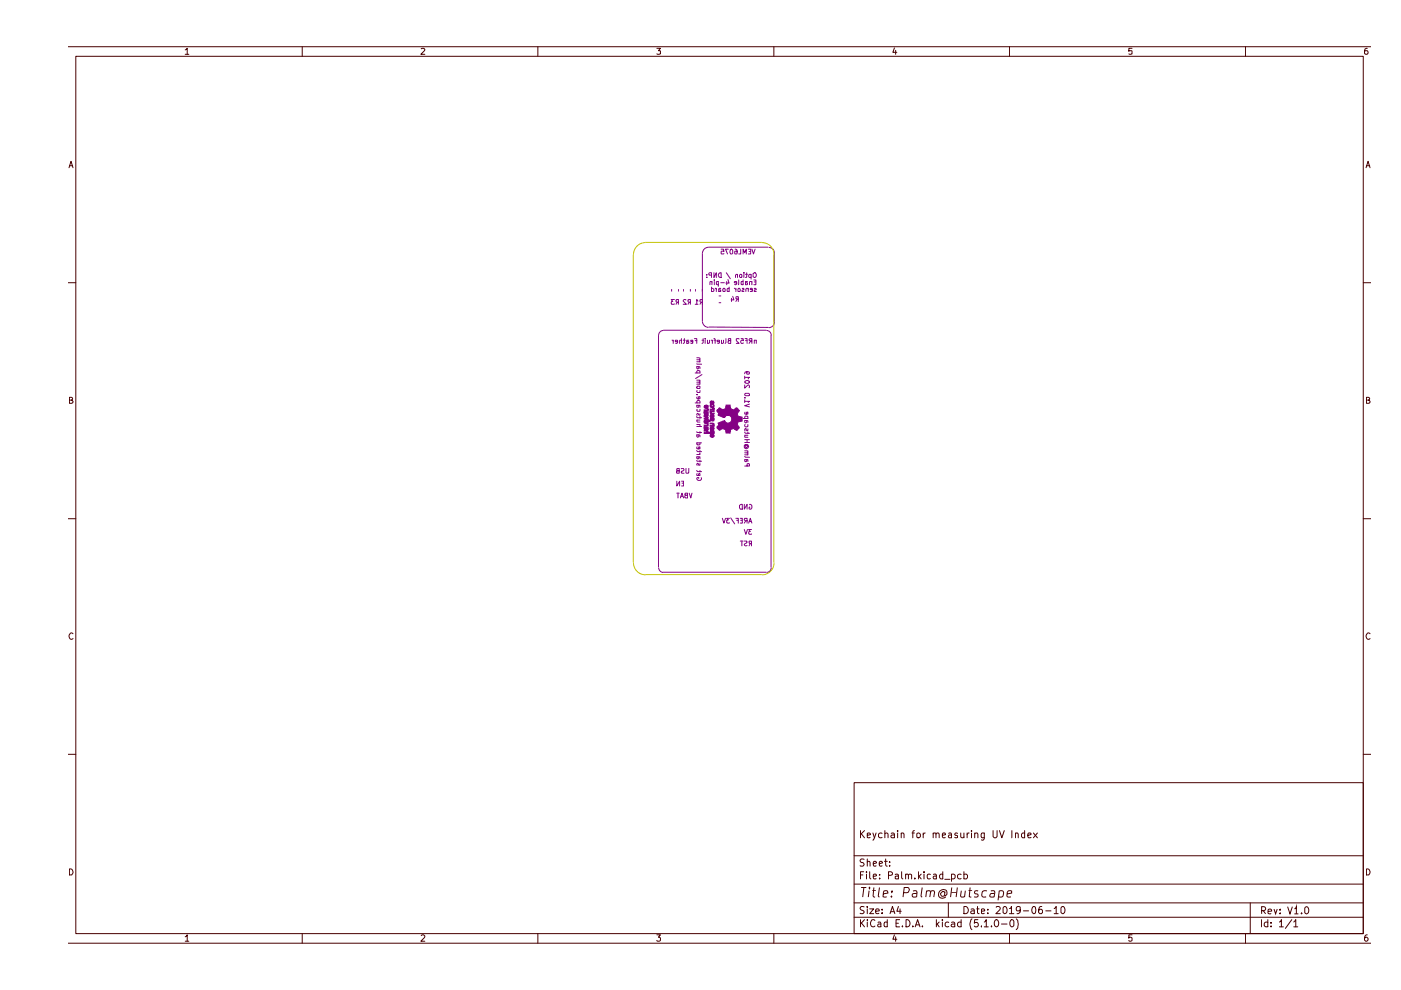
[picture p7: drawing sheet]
<svg xmlns="http://www.w3.org/2000/svg" width="297mm" height="210mm" viewBox="0 0 297 210" stroke-linecap="round" stroke-linejoin="round" font-family="sans-serif">
<g fill="none" stroke="#480000" stroke-width=".21">
<path d="M14.4 9.9h276.3M16.1 11.9h272.9v186.1h-272.9zM39.3 10.6l.4-.4v1.3M39.3 11.5h.7M64.1 9.9v2M89.3 10.3l.5-.1 .3 .4-.9 .9h.9M114 9.9v2M139.3 10.2h.7l-.4 .6h.4v.6h-.7M164.1 9.9v2M189.6 10.2l-.3 .9h.8M189.9 10.7v.8M214 9.9v2"/>
<path d="M240 10.2h-.7v.6h.7v.6h-.7M264.1 9.9v2M289.9 10.2l-.4 .1-.1 .2v.9a.42 .42 0 0 0 .6-.1 .42 .42 0 0 0-.1-.5h-.4l-.2 .2M14.6 35.6l.5-1.4 .4 1.4M14.7 35.1h.7M289.6 35.6l.5-1.4 .4 1.4M289.7 35.1h.7M14.4 59.9h1.7M289 59.9h1.7M14.7 84.8h.6v-.5l-.6-.1v1.3h.5l.3-.4-.4-.3M289.7 84.8h.6v-.5l-.6-.1v1.3h.5l.3-.4-.4-.3M14.4 110h1.7"/>
<path d="M289 110h1.7M15.5 134.4a.57 .57 0 0 0-.8 0 .57 .57 0 0 0 0 .8l.4 .4 .4-.2M290.5 134.4a.57 .57 0 0 0-.8 0 .57 .57 0 0 0 0 .8l.4 .4 .4-.2M14.4 159.9h1.7M289 159.9h1.7M181.1 165.9h107.9v32.1h-107.9zM182.4 176.1v1.5M182.6 176.8l.7 .8M183.3 176.1l-.9 .9M183.9 177.1l.7-.1-.1-.3h-.6v.8h.6M185.1 176.6l.3 1M185.7 176.6l-.5 1.5h-.1"/>
<path d="M187 176.7h-.6l-.1 .7a.52 .52 0 0 0 .7 .1M187.6 176.8l.1-.1a.36 .36 0 0 1 .6 .2v.7M187.6 176.1v1.5M189 176.7h.6v.9M189.6 177h-.5l-.2 .3 .2 .3 .5-.1M190.3 176.1v.2M190.3 176.6v1M191.1 176.8l.1-.2 .4 .1 .1 .9M191.1 176.6v1M193.4 176.6h.5M193.9 176.1l-.4 .3v1.2M194.4 176.8l.2-.2 .4 .1 .1 .7a.45 .45 0 0 1-.7 .1z"/>
<path d="M195.7 176.6v1M196.2 176.6l-.5 .4M197.9 176.8l.1-.2 .4 .1v.9M197.9 176.6v1M198.4 176.9l.3-.3 .3 .1 .1 .9M199.8 177.1l.7-.1-.2-.4-.4 .1-.1 .7 .2 .2 .4-.1M201.2 176.7h.5v.9M201.7 177h-.5l-.1 .3 .1 .3 .5-.1M203 176.7l-.4-.1-.2 .3 .2 .2 .4 .1v.3h-.6M203.7 176.6v.8a.37 .37 0 0 0 .3 .2 .37 .37 0 0 0 .4-.1M204.4 176.6v1M205 176.6v1"/>
<path d="M205.5 176.6l-.5 .4M206 176.1v.2M206 176.6v1M206.7 176.8l.2-.2 .3 .1 .1 .9M206.7 176.6v1M208.7 176.6v1.2l-.3 .3h-.3M208.7 176.7l-.4-.1-.3 .4 .1 .5h.6M210.6 176.1v1.3l.2 .2h.3l.3-.2v-1.3M211.9 176.1l.5 1.5 .5-1.5M214.5 176.1v1.5M215.3 176.8l.2-.2 .3 .1 .1 .9M215.3 176.6v1"/>
<path d="M217.2 176.7l-.4-.1-.2 .4v.4l.2 .2 .4-.1M217.2 176.1v1.5M217.9 177.1l.7-.1v-.3l-.5-.1-.2 .3v.5l.2 .2 .5-.1M219.1 176.6l.8 1M219.9 176.6l-.8 1M14.4 200h276.3M14.7 184.2a.71 .71 0 0 1 .7 .5 .71 .71 0 0 1-.2 .8h-.5zM39.3 198.6l.4-.4v1.4M39.3 199.6h.7M64.1 198v2M89.3 198.4l.2-.2h.3l.3 .4-.9 1h.9M114 198v2"/>
<path d="M139.3 198.2h.7l-.4 .5 .4 .2v.5l-.2 .2h-.4l-.1-.2M164.1 198v2M181.1 194.5h107.9M181.1 191.4h107.9M181.1 187.5h107.9M181.1 181.4h107.9M182.4 195v1.5M182.4 185.5h.6M182.6 188.2h1.1M182.6 195.7l.7 .8M183.1 184.8h-.7v1.6M183.2 188.2l-.3 2"/>
<path d="M183.2 192.3l-.6-.1-.2 .3 .2 .5 .5 .1 .1 .4-.2 .2-.6-.1M183.2 182.2l-.6-.1-.2 .3 .2 .5h.4l.2 .3-.2 .4h-.6M183.3 195l-.9 .9M183.7 184.8v.2M183.7 185.3v1.1M183.9 195v.2M183.9 192.2v.2M183.9 182.8l.2-.2 .3 .1 .1 .9M183.9 182.1v1.5M183.9 192.7v1M183.9 195.5v1M184.3 188.8l-.2 1.4"/>
<path d="M184.3 188.2v.2M184.4 192.7h.8l-.8 1h.8M184.4 184.8v1.3l.2 .3M184.9 188.8h.8M185.2 185.8l.6-.1-.1-.4h-.4l-.1 .2v.6l.1 .3 .4-.1M185.2 183.1l.6-.1-.1-.4-.5 .1v.7l.1 .2h.4M185.3 188.2l-.2 1.7 .4 .3M185.5 195.2l-.3-.2a.77 .77 0 0 0-.7 .7 .77 .77 0 0 0 .7 .8l.3-.2M185.7 193.2l.7-.1-.1-.3-.4-.1-.2 .3v.5l.2 .2 .4-.1M186.2 195.6h.5l.1 .9M186.4 183.1l.7-.1-.2-.4-.4 .1-.1 .7 .2 .2h.4M186.5 188.2l-.3 1.7 .3 .3"/>
<path d="M186.5 186.2v.2M186.5 185.4v.1M186.8 195.9h-.5l-.2 .3 .2 .3 .5-.1M187 193.5v.2M187 192.8v.2M187.2 189.5l1-.1v-.5l-.6-.1-.2 .1-.1 .3-.1 .9h.8M187.5 182.6h.6M187.8 182.1v1.3l.3 .2M188.1 195.6l-.4-.1-.3 .3 .1 .6h.6M188.1 195v1.5M188.4 185.6l.7-.1 .1-.4-.3-.3h-.5v1.6M188.6 183.5v.1"/>
<path d="M188.6 182.7v.2M188.7 193.7l.5-1.5 .5 1.5M188.9 193.3h.7M189 190v.2M189.1 188.9v.3M189.6 198.2l-.3 .9h.8M189.8 185.4l.4-.1 .3 .2v.9M189.9 198.6v1M190 195.7h.5M190.5 192.2l-.4 1h1M190.5 185.7l-.7 .1v.5h.7M190.7 195h-.7v1.5h.7"/>
<path d="M190.8 192.7v1M191.2 184.8v1.3l.2 .3M191.3 196.3v.2M191.5 189.3h.8a.67 .67 0 0 0 .3-1l-.9-.1-.2 2M192 185.5l.2-.2 .4 .2v.9M192 185.3v1.1M192.1 195a.77 .77 0 0 1 .8 .7 .77 .77 0 0 1-.8 .8zM192.6 185.5l.3-.2 .4 .2v.9M193.5 196.3v.2M193.6 188.9h.7v1.3M194 186.2v.2M194 196.5l.5-1.5 .6 1.5"/>
<path d="M194.2 196.1h.7M194.4 189.4h-.7l-.3 .3 .1 .4 .2 .1 .6-.1M194.7 184.8v1.6M194.8 185.8l.5 .6M195.3 185.3l-.6 .6M195.5 188.2l-.2 1.7 .2 .3M195.6 196.3v.2M195.9 184.8v.2M195.9 185.3v1.1M196.5 189l.3-.2 .4 .1-.1 1.3M196.5 188.8l-.2 1.4M197.3 185.4l-.5-.1-.2 .3 .1 .7h.6"/>
<path d="M197.3 189.2a.43 .43 0 0 1 .4-.4 .43 .43 0 0 1 .4 .4l-.1 1M197.9 185.4l.5-.1 .1 .2v.9M198.5 185.7l-.6 .2 .1 .5 .5-.1M198.5 195v1.5M198.7 195.9l.4 .6M199.1 195.5l-.6 .6M199.8 195v.2M199.8 195.5v1M199.9 185.4l-.4-.1-.3 .3v.4l.3 .4 .4-.1M199.9 184.8v1.6M200.3 186.4h1.1M200.3 189.3l-.2-.3h-.3l-.4 .4 .2 .5a.45 .45 0 0 0 .7-.1"/>
<path d="M200.3 189v.8l.1 .1 .4-.3-.1-.8a.99 .99 0 0 0-1.5 .1 .99 .99 0 0 0 .2 1.5l.4 .1 .7-.3M201.1 191.4v3.1M201.2 195.6h-.6l-.2 .7a.52 .52 0 0 0 .8 .1M201.7 189.2h1.1M201.7 195.6h.6l.1 .9M201.7 185.4a.52 .52 0 0 1 .8 .2l-.2 .7h-.6M201.7 185.3v1.6M201.8 188.2l-.3 2M202.4 195.9h-.5l-.2 .3 .2 .3 .5-.1M203 188.2l-.3 2M203.8 195.6h-.6l-.2 .7a.52 .52 0 0 0 .8 .1M203.8 185.4a.52 .52 0 0 0-.8 .2l.2 .7h.6"/>
<path d="M203.8 195v1.5M203.8 188.8l-.1 1.3 .5 .1 .3-.2M204.4 192.2a.78 .78 0 0 1 .9 .8 .78 .78 0 0 1-.9 .7zM204.4 185.4l.5-.1 .2 .3v.4l-.2 .4-.5-.1M204.4 184.8v1.6M204.7 188.8l-.2 1.4M205.3 188.8h.8M205.7 188.2l-.2 1.9 .4 .1M205.9 192.8h.6l.1 .9M206.1 194.8a1.74 1.74 0 0 0 0 2.3M206.6 193.1h-.5l-.3 .3 .3 .3 .5-.1M207.1 192.7h.5"/>
<path d="M207.2 192.2v1.3l.4 .2M207.3 195h-.6l-.1 .7 .1-.1h.5l.2 .3v.4l-.2 .2h-.5l-.1-.2M207.4 188.9a.47 .47 0 0 0-.8 .4l.3 .2h.2a.36 .36 0 0 1 .2 .6h-.8M208.1 193.2l.7-.1-.1-.3h-.6v.8h.6M208.1 196.3v.2M208.7 195.5l.4-.5v1.5M208.7 196.5h.8M209.2 188.9l-.6-.1a.89 .89 0 0 0-.4 1.2l.3 .2 .6-.1M209.5 193.5v.2M209.5 192.8v.2M210.1 188.9h.7v1.3M210.2 196.3v.2"/>
<path d="M210.8 189.4l-.8 .1-.2 .4 .3 .3 .7-.1M211 195.2l.2-.2a.82 .82 0 0 1 .6 .7 .82 .82 0 0 1-.6 .8 .93 .93 0 0 1-.2-1.3zM211.2 192.4l.2-.2h.3l.4 .4-1 1.1h1M211.9 188.9a.64 .64 0 0 1 .8 .1l-.1 1-.3 .2-.5-.1M211.9 188.8l-.3 2.1M212.3 195.9h1.2M212.8 192.4l.2-.2a.82 .82 0 0 1 .5 .8 .82 .82 0 0 1-.5 .7l-.3-.2zM213.6 189.5l.9-.1v-.5l-.6-.1-.3 .4v.9h.7M214 192.6l.4-.2v-.2v1.5M214 198v2M214 193.7h1M214.4 195l.4 .1 .2 .2v1l-.4 .2a.88 .88 0 0 1-.2-1.5z"/>
<path d="M215.5 194.8a1.74 1.74 0 0 1 0 2.3M216.3 192.9l-.1 .2h-.6l-.1-.2v-.5l.3-.2 .5 .2v1l-.2 .2-.5 .1M217 193.1h1.1M219.1 192.2a.89 .89 0 0 1 .3 1.4l-.1 .1a.88 .88 0 0 1-.2-1.5zM220.9 192.2l-.4 .1a1.12 1.12 0 0 0 0 1.4h.3l.3-.2v-.4l-.3-.3h-.3l-.3 .3M221.7 193.1h1.1M223.5 192.6l.4-.4v1.5M223.5 193.7h.9M225 192.4l.3-.2a.82 .82 0 0 1 .5 .8 .82 .82 0 0 1-.5 .7l-.4-.2zM240 198.2h-.7v.7l.2-.2 .5 .2-.1 .6-.4 .1-.2-.2M264.1 198v2M265.1 191.4v6.6"/>
<path d="M267.4 195v1.5M267.5 193.1h.5l.3-.2v-.3l-.1-.3-.7-.1v1.6M267.8 193.1l.5 .7M268.8 195.6h-.6l-.2 .7a.52 .52 0 0 0 .8 .1M268.8 195v1.5M268.8 193.3l.8-.1-.1-.4-.4-.1-.3 .3 .1 .7h.6M269.5 196.3v.2M269.5 195.6v.1M270.1 192.7l.4 1.1 .3-1.1M271.3 195.5l.4-.5v1.5M271.3 196.5h.8M271.4 193.6v.2"/>
<path d="M271.4 192.8v.2M273 192.2l.5 1.6 .5-1.6M273.9 195l-1.4 1.8M274.3 195.5l.4-.5v1.5M274.3 196.5h.9M274.4 192.7l.4-.2 .1-.3v1.6M274.4 193.8h.9M276 193.6v.2M276.8 192.3l.2-.1a.82 .82 0 0 1 .5 .8 .82 .82 0 0 1-.5 .8l-.4-.3v-.9zM289.7 184.2a.71 .71 0 0 1 .7 .5 .71 .71 0 0 1-.2 .8h-.5zM289.9 198.2l-.4 .2a.92 .92 0 0 0 0 1.2h.3l.3-.3v-.3l-.3-.3h-.3l-.2 .3"/>
</g>
<g fill="none" stroke="#840084" stroke-width=".21">
<path d="M139.6 71v49.3M147.4 79.1h1v-.4l-.5-.1-.2 .1 .1 .4M147.7 77.7l.7 .1v.3M147.7 77.1l1 .1M147.7 76.3l.7 .1-.1 .3M147.7 75.9h.7v.4h-.2M147.7 76.7h.7M147.8 77.7l-.1 .4 .2 .1 .3-.1v-.4M148.8 79.4l-1.3 .9M157.9 79.8v.5M158.5 78.8l-.2 .1v.3l.5 .1v-.5h-.7l-.2 .4M163.5 71v49.3"/>
<path d="M147.4 85.4h1v-.3l-.2-.2h-.3l-.2 .3 .1 .2M147.7 99.7l.2 .3h.8M147.7 97.6l.1 .2h.9M147.7 96.9h.7v.4M147.7 95.5l.2 .3h.8M147.7 92.2l.7 .1v.3M147.7 91.5l.1 .2h.9M147.7 90h.7l-.1 .4M147.7 88.3l.1 .3h.9M147.7 85.9h.7v.5M147.7 83.7h.1M147.7 81h.7l-.1 .4"/>
<path d="M147.7 80.6h.7v.3l-.2 .1M147.7 96.4h.7M147.7 93.9h1M147.7 90.4h1M147.7 89.1h.7M147.7 81.4h.7M147.8 96.9v.4h.3l.1-.4M147.8 94.7v.5h.6v-.5h-.2l-.1 .5M147.8 93.9v.4h.5l.1-.4M147.8 92.2l-.1 .3 .2 .2 .3-.2v-.3M147.8 89.1l-.1 .2 .2 .2h.5M147.8 86.8v.4h.5l.1-.4"/>
<path d="M147.8 85.9v.5l.4-.1v-.4M147.8 84.2l-.1 .2 .2 .2 .5-.1v-.3l-.2-.1-.1 .5M147.8 82.8v.4h.5l.1-.4M147.8 81.9h.5l.1 .4-.6 .1zM148.4 98.3v.3h-.2l-.3-.4-.2 .2 .1 .2M148.4 96.1l-.2 .3M148.4 87.7v.3l-.2 .1-.3-.5-.2 .2 .1 .3M148.4 88.3v.4M148.4 91.5v.4M148.4 95.5v.3M148.4 97.6v.4M148.4 99.7v.4"/>
<path d="M157.6 88.7h1v-.4l-.5-.1-.2 .2 .1 .3M157.9 98.8h1l-.1-.5-.4 .1v.4M157.9 97.5h.7v.4M157.9 96.8l.2 .1h.8M157.9 96h.7l-.1 .4M157.9 95.6h.7v.3l-.2 .1M157.9 94.3l-.1 .5 .4 .4 .4-.2 .1-.3-.1-.4-.5-.1v.3h.4M157.9 91.6l.2 .3h.8M157.9 89.2h.7v.4M157.9 85.1h1l-.2 .2M157.9 84.3h.1M157.9 83.6l.2-.2h.6l.2 .3-.2 .2h-.6z"/>
<path d="M157.9 81.6v.7l.8-.7 .2 .3-.1 .3M157.9 80h1l-.2 .3M157.9 96.4h.7M157.9 93.8h1M157.9 93.2h1M157.9 92.3h.7M157.9 84.8v.5M158 97.5v.4h.2l.1-.4M158 92.3v.4h.6M158 90l-.1 .3 .2 .2 .5-.1v-.4M158 89.2l-.1 .3 .2 .2 .2-.2v-.3M158 87.4v.4h.6v-.4h-.3l-.1 .4"/>
<path d="M158 80.8a.58 .58 0 0 1 .9 .2 .58 .58 0 0 1-1-.1zM158.1 94.5l-.1 .2 .2 .2 .3-.2-.1-.2M158.4 93.2v.6M158.6 90.9v.4l-.2 .1-.3-.6-.2 .2 .1 .4M158.6 91.6v.3M158.9 85.7l-1 .3 1 .3M147.8 100.4v.4h.6v-.4h-.2l-.1 .4M148.7 101.3v.2l-.2 .4h-.5l-.3-.4 .1-.2h.4v.1"/>
</g>
<path d="M152.1 86.9l.2-.2a.22 .22 0 0 1 .2-.2 .22 .22 0 0 1 .3 .2h.1a.34 .34 0 0 0 .6 0h.3l.2-.8h.8l.2 .8a.72 .72 0 0 0 1 0 .3 .3 0 0 1 .3-.1 .3 .3 0 0 1 .2 .2l.2 .2v.2a1 1 0 0 0-.2 1.1l.8 .1v.9l-.8 .2a1.01 1.01 0 0 0 .2 1.1l-.5 .6-.7-.4-.6 .3-.1 .7h-.8l-.1-.2a.6 .6 0 0 0-.4-.7 .6 .6 0 0 0-.7 .2l-.3 .1-.5-.6 .4-.6-.1-.3 .7-.2a.45 .45 0 0 1 .5-.3 .45 .45 0 0 1 .4 .3 .81 .81 0 0 0 1.2-.4v-.6l-.3-.3-.8-.1-.2 .2a.98 .98 0 0 1-1.1-.1l-.4-.2 .1-.3-.4-.5z" fill="#840084"/>
<path d="M152.3 86.7a.28 .28 0 0 1 .3-.2 .28 .28 0 0 1 .3 .2 .34 .34 0 0 0 .6 0l.4-.2 .1-.6h.8l.2 .8a.72 .72 0 0 0 1 0 .3 .3 0 0 1 .3-.1 .3 .3 0 0 1 .2 .2l.2 .2v.2a1 1 0 0 0-.2 1.1l.8 .1v.9l-.8 .2a1.01 1.01 0 0 0 .2 1.1l-.5 .6-.7-.4-.6 .3-.1 .7h-.8l-.1-.2a.6 .6 0 0 0-.4-.7 .6 .6 0 0 0-.7 .2l-.3 .1-.5-.6 .4-.6-.1-.3 .7-.2a.45 .45 0 0 1 .5-.3 .45 .45 0 0 1 .4 .3 .81 .81 0 0 0 1.2-.4v-.6l-.3-.3-.8-.1-.2 .2a.98 .98 0 0 1-1.1-.1l-.4-.2 .1-.3-.2-.3a.36 .36 0 0 1-.2-.4 .36 .36 0 0 1 .3-.3z" fill="none" stroke="#840084" stroke-width=".21"/>
<path d="M150.7 88.7l.2-.1 .2 .4h.1v-.4a.36 .36 0 0 1 .2 .4 .36 .36 0 0 1-.3 .3l-.3-.5v.4l-.1 .1z" fill="#840084"/>
<path d="M150.7 88.6l.4 .2v.2h.1v-.4a.36 .36 0 0 1 .2 .4 .36 .36 0 0 1-.3 .3l-.3-.5v.4l-.1 .1-.1-.2z" fill="none" stroke="#840084" stroke-width=".21"/>
<path d="M150.7 90.6h.1v.4l.1-.5 .3 .1a.3 .3 0 0 1 .2 .3 .3 .3 0 0 1-.3 .2l.1-.4-.1-.1v.5h-.4l-.1-.1z" fill="#840084"/>
<path d="M150.7 90.6h.1v.4l.1-.5 .3 .1a.3 .3 0 0 1 .2 .3 .3 .3 0 0 1-.3 .2l.1-.4-.1-.1v.5h-.4l-.1-.1z" fill="none" stroke="#840084" stroke-width=".21"/>
<path d="M150.7 87.9l.5-.1 .2 .3-.1 .3-.3 .1 .2-.4-.3-.1-.2 .3h.3v.2h-.3l-.1-.2z" fill="#840084"/>
<path d="M150.7 87.9l.5-.1 .2 .3-.1 .3-.3 .1 .2-.4-.3-.1-.2 .3h.3v.2h-.3l-.1-.2z" fill="none" stroke="#840084" stroke-width=".21"/>
<path d="M150.6 89.7l.7 .1 .1 .6h-.8v-.2h.6v-.2l-.1-.1h-.5z" fill="#840084"/>
<path d="M150.6 89.7l.7 .1 .1 .6h-.8v-.2h.6v-.2l-.1-.1h-.5z" fill="none" stroke="#840084" stroke-width=".21"/>
<path d="M150.6 87.1h.8v.1l-.7 .1 .2 .3h.5v.2l-.7-.1z" fill="#840084"/>
<path d="M150.6 87.1h.8v.1l-.7 .1v.2l.7 .1v.2l-.7-.1zM156.8 107.2l.6-.3v1h-.4l-.2-.2zM157.8 106.9v1l.6-1v1M158.9 107l.2-.1 .3 .3v.5l-.2 .2h-.4v-.4h.2" fill="none" stroke="#840084" stroke-width=".21"/>
<path d="M149.3 91.2h.7l.1 .3v.2h.6v-.4l.4-.1 .3 .3v.4h-.4v-.2h.2v-.2h-.5l.3 .4h-1.7v-.2h.7l-.1-.3h-.6z" fill="#840084"/>
<path d="M140.6 70h21.9M149.3 91.2h.7l.1 .3v.2h.6v-.4l.4-.1 .2 .1 .1 .6h-.4v-.2h.2v-.2h-.5l.3 .4h-1.7v-.2h.7l-.1-.3h-.6zM143.5 102v1l.6-1v1M143.5 104.6h.5M143.7 104.6v1M144.3 105.6l.3-1 .3 1M144.3 105.2h.5M144.5 102h.4v1h-.4M144.6 102.4h.3M145.4 105l-.2 .2v.3l.2 .1h.4v-1h-.4l-.2 .1 .2 .3h.4M146.1 104.6l.4 1 .2-1" fill="none" stroke="#840084" stroke-width=".21"/>
<path d="M149.3 88.2l.8-.3v.2l-.5 .2 .5 .1v.2l-.5 .2 .5 .1v.2l-.8-.2v-.2l.5-.2-.5-.2z" fill="#840084"/>
<path d="M149.3 88.2l.8-.3v.2l-.5 .2 .5 .1v.2l-.5 .2 .5 .1v.2l-.8-.2v-.2l.5-.2-.5-.2z" fill="none" stroke="#840084" stroke-width=".21"/>
<path d="M149.3 87.2l.8 .1v.5l-.1 .1v-.4h-.2v.3l-.3 .1 .1-.4h-.1v.4l-.2-.1z" fill="#840084"/>
<path d="M140.7 70.1a1.02 1.02 0 0 0-1.1 1M143.7 99.8l-.3 .2 .1 .3h.5v-1l-.5 .1v.3l.5 .1M144.4 99.4h.5l.1 .3-.5 .2-.1 .3 .1 .1h.5M145.4 99.3l.1 1h.5v-.1v-.9M149.3 87.2l.8 .1v.5l-.1 .1v-.4h-.2v.3l-.3 .1 .1-.4h-.1v.4l-.2-.1z" fill="none" stroke="#840084" stroke-width=".21"/>
<path d="M150.7 92.1a.42 .42 0 0 1 .5 0 .42 .42 0 0 1 0 .6h-.2v-.2l.2-.1v-.2h-.5l.3 .5-.4-.2z" fill="#840084"/>
<path d="M150.7 92.1a.42 .42 0 0 1 .5 0 .42 .42 0 0 1 0 .6h-.2v-.2l.2-.1v-.2h-.5l.3 .5-.4-.2z" fill="none" stroke="#840084" stroke-width=".21"/>
<path d="M149.3 89.1h1.2v.3h-.4v.3l-.1 .1h-.3l.3-.3-.5-.1v.1l.2 .1v.2h-.2l-.2-.2z" fill="#840084"/>
<path d="M149.3 89.1h1.2v.3h-.4v.3l-.1 .1h-.3v-.2l.3-.1-.1-.1h-.4v.1l.2 .1v.2h-.2l-.2-.2z" fill="none" stroke="#840084" stroke-width=".21"/>
<path d="M149.3 90.5l.8 .1v.5h-.1v-.4h-.2v.4h-.3l.1-.4h-.1v.4l-.2-.1z" fill="#840084"/>
<path d="M149.3 90.5l.8 .1v.5h-.1v-.4h-.2v.4h-.3l.1-.4h-.1v.4l-.2-.1z" fill="none" stroke="#840084" stroke-width=".21"/>
<path d="M149.3 90.1h.7v-.2h.1v.4h-.8z" fill="#840084"/>
<g fill="none" stroke="#840084" stroke-width=".21">
<path d="M148.9 53.7v14.5M149.8 58.8h.1M149.8 58.3h.1M150.2 52.4h12.7M150.2 52.4a1.3 1.3 0 0 0-1.3 1.3M150.9 58.3h-.5l-.1-.3 .1-.2h.5v1M150.9 59.8h-.4v.6M150.9 59.7v.7M151.4 57.8v1l.5-1v1M151.5 59.4h.1M151.5 59.7v.7M152.4 58l.5-.2v1a.55 .55 0 0 1-.5-.2 .55 .55 0 0 1 0-.6z"/>
<path d="M152.8 59.9h.8M152.9 52.8h.5l.1 .5h-.5l-.1 .5h.6M154 57.8l.8 1.3M154.1 59.7v.7M154.3 59.3l.3 .7h-.7M154.4 52.8h-.6l.4 1M154.8 52.9l.3-.1 .2 .3v.6l-.1 .1h-.4zM155.9 52.8l.4 .3v.7h-.5l.1-.5h.3l.1 .1M156.4 58.3l-.3-.1-.2 .1v.5M156.4 58.2v.6M156.6 59.4l-.1 1M156.8 58.3l.2-.1 .3 .1v.5h-.3l-.2-.1z"/>
<path d="M157 52.8v1h-.4M157.6 59.7l-.5 .1v.5h.5M157.6 53.8v-1l.3 .8 .3-.8v1M157.6 59.4v1M157.7 57.8v.1M157.7 58.2v.6M158.1 59.9l.4 .1-.1 .4-.3-.1M158.1 58.2h.4M158.3 57.8v1h-.2M158.5 59.7h-.4v.7M158.7 52.8h.5v1h-.5M158.8 53.3h.4"/>
<path d="M159.2 58.3l-.3-.1-.2 .1v.4l.2 .1h.3M159.2 58.2v1M159.4 59.8h-.5v.6M159.4 52.8l.4 1 .3-1M159.4 59.7v.7M159.7 58l.4-.2a.6 .6 0 0 1 0 1l-.4-.1zM159.8 59.4h.5v1h-.5M159.9 59.8h.4M163 52.5a1.18 1.18 0 0 1 1.2 1.1M164.2 53.6v14.6M150.9 60.9v.9h.3l.2-.4-.3-.3-.2 .1M151.6 61.1l.3 .3"/>
<path d="M151.9 61.1v.7M152.3 60.3h-.4l.1-.6h.3v1M152.8 61.2h-.4v.6h.4v-.3l-.4-.1M153.3 61.2l.3-.1 .1 .2v.5h-.4zM154.6 60.9v.9h-.4v-.5l.1-.2 .3 .1M155.7 61.1l.3 .3M156 61.1v.7M156.2 60l-.5-.1 .1-.2 .4 .1v.4l-.2 .2-.2-.1M156.4 61.3l.2-.2 .3 .1v.6l-.5-.1zM157.4 61.2l.2-.1 .1 .4h-.2l-.2 .2 .4 .1M158.7 61.3l-.2-.2-.4 .2v.5M158.7 61.1v.7"/>
<path d="M159.5 61.5l-.4-.1 .1-.3 .3 .1v.6h-.4M159.9 61.2l.3-.1 .1 .2-.4 .3v.2h.4M149.3 90.1h.7v-.2h.1v.4h-.8zM153.1 109.9l.4 1 .3-1M154.7 109.9h-.6l.3 .3-.3 .1v.5h.6M154.9 109.8l.9 1.3M156 109.9h.5v1M156.2 110.3h.3M157 109.9h.4v1h-.4M157 114.7h.6M157 110.3h.4M157.3 114.7v1"/>
<path d="M157.8 112.3l.3 1 .4-1M157.8 114.7h.5l.1 .2-.1 .2-.5 .4a.36 .36 0 0 0 .6 .2M158.1 110.4l-.3 .5M158.4 110.4l-.5-.1v-.4h.5v1M158.7 110.9l.4-1 .3 1M158.8 110.6h.5M159.1 115.2l-.3 .5M159.3 112.3h-.6l.4 .4h-.3l-.1 .2 .1 .4 .5-.1M159.3 115.2l-.5-.1v-.3l.5-.1v1M139.6 120.4a1.02 1.02 0 0 0 1.1 1M140.6 121.3h21.9M163.5 120.4a1.02 1.02 0 0 1-1 1"/>
</g>
<path d="M150.6 85.9l.1-.2v.4l.4 .1 .1-.1v-.4l.2 .4-.2 .3h-.5z" fill="#840084"/>
<path d="M150.6 85.9l.1-.2v.4l.4 .1 .1-.1v-.4l.2 .4-.2 .3h-.5z" fill="none" stroke="#840084" stroke-width=".21"/>
<path d="M150.6 85.2l.1-.2v.5l.2 .1v-.6h.3l.2 .4-.3 .3 .1-.3-.1-.2v.5h-.3l-.2-.2z" fill="#840084"/>
<path d="M150.6 85.2l.1-.2v.5l.2 .1v-.6h.3l.2 .4-.3 .3 .1-.3-.1-.2v.5h-.3l-.2-.2z" fill="none" stroke="#840084" stroke-width=".21"/>
<path d="M150.6 86.7h.6v-.3l.2 .1v.4h-.8z" fill="#840084"/>
<path d="M150.6 86.7h.6v-.3l.2 .1v.4h-.8z" fill="none" stroke="#840084" stroke-width=".21"/>
<path d="M149.4 86h.1v.3l.1 .1v-.5h.3a.34 .34 0 0 1 .2 .4 .34 .34 0 0 1-.3 .3l.2-.5h-.2v.5h-.3l-.2-.2z" fill="#840084"/>
<path d="M149.4 86h.1v.3l.1 .1v-.5h.3a.34 .34 0 0 1 .2 .4 .34 .34 0 0 1-.3 .3l.2-.5h-.2v.5h-.3l-.2-.2z" fill="none" stroke="#840084" stroke-width=".21"/>
<path d="M149.3 86.9h.7l.1-.3v.6h-.8z" fill="#840084"/>
<g fill="none" stroke="#840084" stroke-width=".21">
<path d="M142.4 61.3v.5M142.5 72.1l.2 .2M142.7 72.1v.7M143 63.5h-.7l.3 .4h-.2l-.1 .2 .1 .4 .6-.1M143.6 64.1l-.3 .4M143.7 72.5l-.5-.1v-.3l.5 .1v.4l-.2 .2-.3-.1M143.8 64.1h-.3l-.2-.2v-.3l.5-.1v1M143.8 61.3v.5M144.5 72.2h-.4v.6M144.5 71.8v1M144.9 72.1h.4M144.9 61.3v.5"/>
<path d="M145.1 71.8v.8l-.2 .2M145.4 63.6l-.3-.1-.2 .3 .6 .7h-.6M145.6 72.4l.4 .1v.2h-.4M146 72.1h-.4v.7M146.1 64.1l-.2 .4M146.4 64.1h-.4l-.1-.2v-.3l.5-.1v1M146.4 61.3v.5M146.9 72.5l-.4-.1v-.3h.4v.6h-.4M147.2 71.8h.5v1M147.4 64.5h.6M147.4 72.2h.3M147.5 61.3v.5"/>
<path d="M148 63.8l-.3-.3v1M148.7 64.1l-.3 .4M148.8 72.1h.4M148.9 64.1h-.3l-.2-.2v-.3l.5-.1v1M148.9 61.3v.5M148.9 68.2a1.3 1.3 0 0 0 1.3 1.2M149.1 71.8v.8l-.3 .2M149.5 71.8v.1M149.5 72.1v.7M150 72.1v.7M150.3 69.3l12.7 .1M150.4 72.1v.5l-.1 .2-.3-.1"/>
<path d="M150.8 72.1l.2 .2M151 72.1v.7M151.4 71.8l.2 .2v.8M151.4 72.1h.4M152.4 62.7h.5M152.4 64.2h.5M152.6 72.5l-.6-.1 .1-.3 .5 .1v.4l-.2 .2-.3-.1M153 72.1v.7M153.4 72.1v.5l-.2 .2-.2-.1M153.9 71.8v.8l-.2 .2M154.6 72.2l-.3 .3 .2 .3h.4v-1l-.5 .1 .1 .3h.4M155.1 63.2v.7"/>
<path d="M155.3 62.8l.3 .8h-.6M156.3 63.4l-.3 .5M156.5 63.4l-.5-.1 .1-.4h.4v1M156.7 71.9h-.6v.3l.6 .6h-.6M157.1 71.8h.5v.4h-.5v.5h.5M158 71.8h.4v1M158.1 72.2h.3M159.2 72.3l-.4 .5M159.4 72.3l-.5-.1-.1-.2 .2-.2h.4v1M160.3 72.2l-.4-.1v.7M160.3 72.1v.7M162.5 70.1a1.02 1.02 0 0 1 1 1"/>
<path d="M164.2 68.3a1.18 1.18 0 0 1-1.2 1.2M149.3 86.9h.7v-.2h.1v.5h-.8z"/>
</g>
<path d="M134.3 53.9v65.4M136.8 51.4h24.7M136.8 51.4a2.54 2.54 0 0 0-2.5 2.6M161.6 51.4a2.54 2.54 0 0 1 2.5 2.6M164.1 53.9v65.4M134.3 119.3a2.54 2.54 0 0 0 2.5 2.6M164.1 119.3a2.54 2.54 0 0 1-2.5 2.6M136.8 121.8h24.7" fill="none" stroke="#c2c200" stroke-width=".21"/>
</svg>
